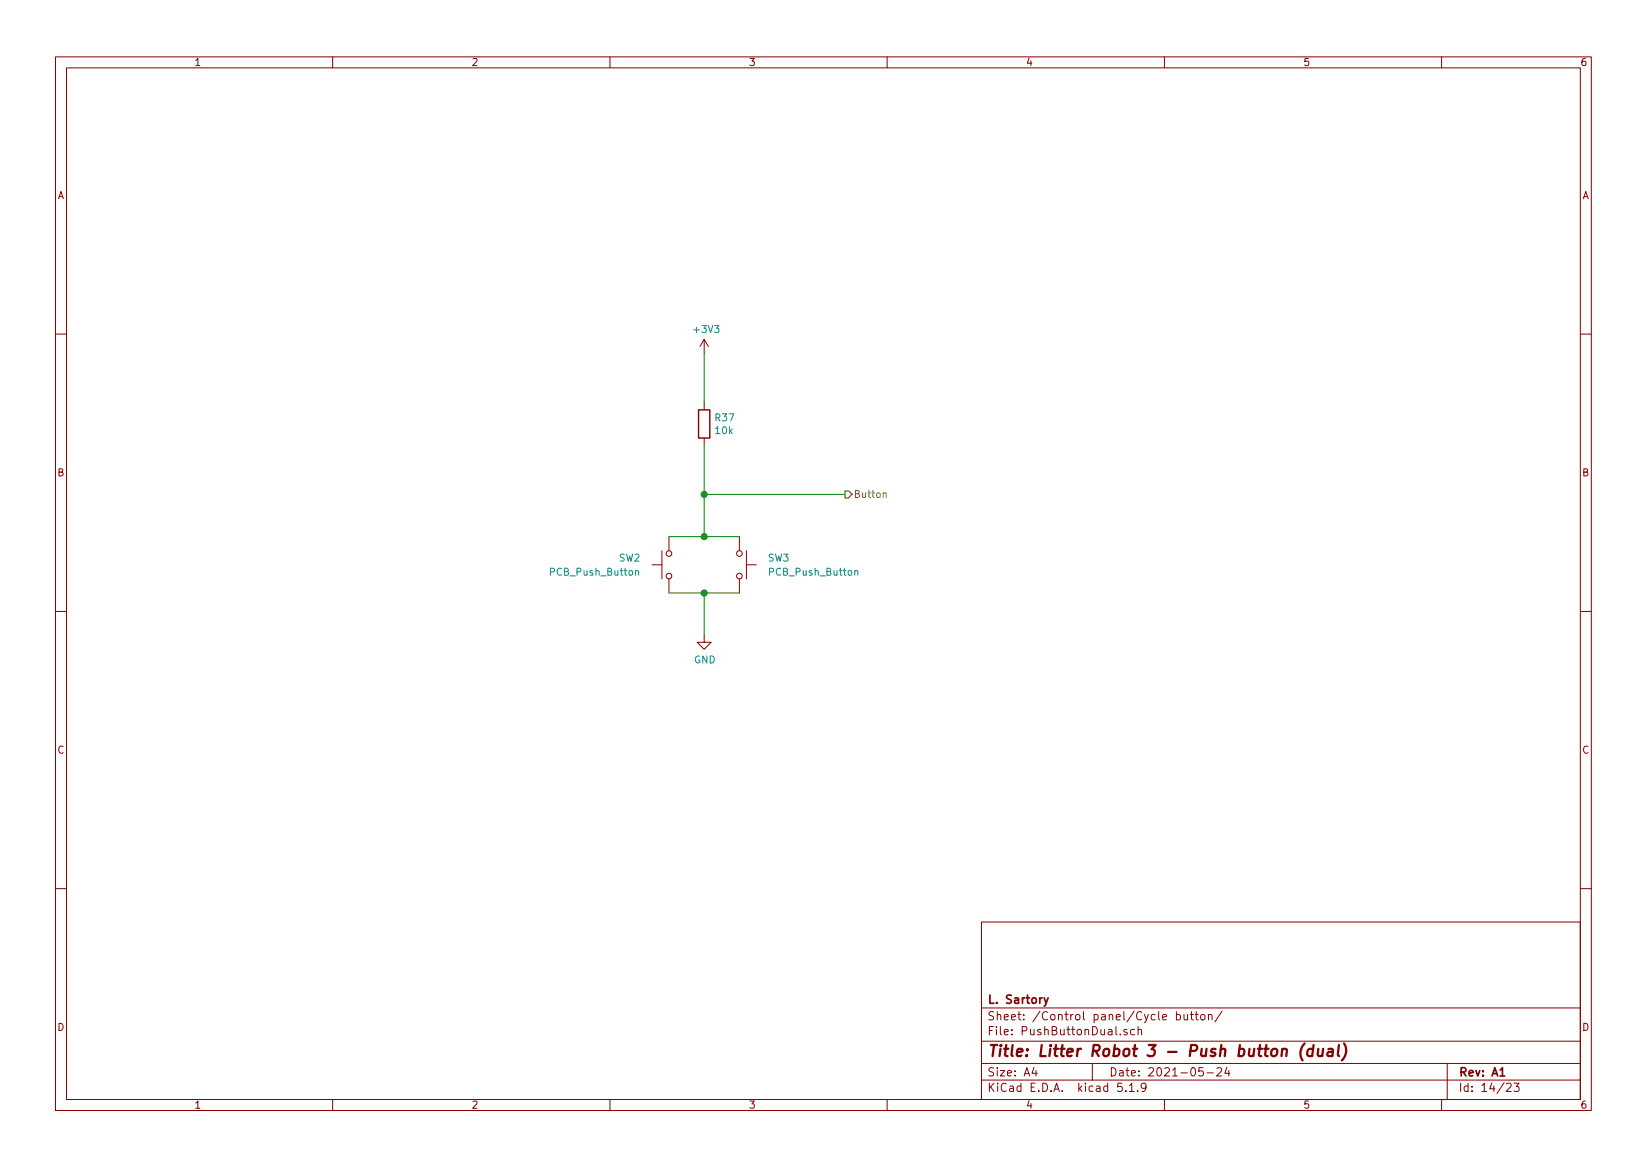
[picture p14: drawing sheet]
<svg xmlns="http://www.w3.org/2000/svg" width="297mm" height="210mm" viewBox="0 0 297 210" stroke-linecap="round" stroke-linejoin="round" font-family="sans-serif">
<defs><g id="words">
<text font-size="2.8" fill="#840000" x="178" y="190.5">Title: Litter Robot 3 - Push button (dual)</text>
<g font-size="2.1" fill="#840000">
<text x="178" y="184">Sheet: /Control panel/Cycle button/</text>
<text x="178" y="181">L. Sartory</text>
<text x="178" y="186.7">File: PushButtonDual.sch</text>
<text x="178" y="196.9">KiCad E.D.A. kicad 5.1.9</text>
<text x="178" y="194.1">Size: A4</text>
<text x="200" y="194.1">Date: 2021-05-24</text>
<text x="263" y="194.1">Rev: A1</text>
<text x="263" y="196.9">Id: 14/23</text>
</g>
<g font-size="1.8" fill="#840000">
<text x="35" y="11.9">1</text>
<text x="85" y="11.9">2</text>
<text x="135" y="11.9">3</text>
<text x="185" y="11.9">4</text>
<text x="235" y="11.9">5</text>
<text x="285" y="11.9">6</text>
<text x="10.4" y="35.9">A</text>
<text x="285.4" y="35.9">A</text>
<text x="10.4" y="85.9">B</text>
<text x="285.4" y="85.9">B</text>
<text x="10.4" y="135.9">C</text>
<text x="285.4" y="135.9">C</text>
<text x="10.4" y="185.9">D</text>
<text x="285.4" y="185.9">D</text>
<text x="35" y="199.9">1</text>
<text x="85" y="199.9">2</text>
<text x="135" y="199.9">3</text>
<text x="185" y="199.9">4</text>
<text x="235" y="199.9">5</text>
<text x="285" y="199.9">6</text>
</g>
<g font-size="1.8" fill="#008484">
<text x="125.3" y="60">+3V3</text>
<text x="129.1" y="76">R37</text>
<text x="129.1" y="78.3">10k</text>
<text x="111.7" y="101.3">SW2</text>
<text x="138.5" y="101.3">SW3</text>
<text x="99.4" y="103.8">PCB_Push_Button</text>
<text x="138.9" y="103.8">PCB_Push_Button</text>
<text x="125.2" y="119.6">GND</text>
</g>
<text font-size="1.8" fill="#848400" x="153.9" y="89.8">Button</text>
</g></defs>
<g fill="none" stroke="#840000" stroke-width=".18">
<path d="M10 10.3h277v189.9h-277zM12 12.2h273v186.1h-273zM60 10.3v1.9M110 10.3v1.9M160 10.3v1.9M210 10.3v1.9M260 10.3v1.9M10 60.2h2M127 61.2l-.8 1.3M127 61.2v2.5M127 72.6v1.3M127 79v1.3"/>
<path d="M127 61.2l.8 1.3M285 60.2h2M119.4 99.3v5.1M120.6 96.8v2.5M133.3 96.8v2.5M134.6 99.3v5.1M10 110.3h2M117.6 101.8h1.8M120.6 104.4v2.5M127 114.5v1.3h1.3l-1.3 1.3-1.3-1.3h1.3M133.3 104.4v2.5M134.6 101.8h1.8"/>
<path d="M285 110.3h2M10 160.2h2M177 166.3h108v32h-108zM285 160.2h2M60 198.3v1.9M110 198.3v1.9M160 198.3v1.9M177 194.8h108M177 191.8h108M177 187.8h108M177 181.8h108M186.5 192.5l-.4 1h1"/>
<path d="M186.8 193v1M197 191.8v3M202.1 186.5v.1M202.3 195.3h-.7l-.1 .7 .3-.1 .5 .1 .1 .2-.1 .5-.2 .1-.6-.1M203 196.7v.1M203.3 185.7l-.4-.1-.2 .2 .1 .2 .5 .2v.3h-.6M203.7 195.8l.4-.5v1.5M203.7 196.8h.8M204.6 185.7l-.4-.1-.3 .3 .1 .6 .2 .1 .4-.1M205.2 196.7v.1M205.3 185.7l.2-.1 .3 .1 .1 .9M205.3 185.1v1.5"/>
<path d="M206.7 196l-.3 .3-.4-.1-.2-.2v-.4l.2-.2 .4-.1 .2 .2a1.19 1.19 0 0 1-.2 1.2l-.4 .1M210 198.3v1.9M212.2 183l.4-.1 .3 .3-.1 .6-.2 .1-.4-.1M212.2 182.4v1.5M213.5 182.9l.1 .9 .4 .1 .2-.1M214.2 182.9v1M214.7 182.9h.5M214.9 182.4v1.3l.3 .2M215.5 182.9h.6M215.7 182.4v1.3l.4 .2M216.6 183.1l.2-.2 .4 .2v.7l-.2 .1-.4-.1zM217 192.5h-.7l-.1 .7 .2-.1 .5 .1 .1 .2v.5l-.2 .1-.6-.1"/>
<path d="M217.7 193.5h1.1M218 183.1l.2-.2 .3 .1 .1 .9M218 182.9v1M219.5 192.7l.2-.2h.3l.3 .2v.3v.2l-.9 .8h.9M220.4 182.3l-1.3 2M221.3 192.5l-.4 1h.9M221.6 193v1M260 198.3v1.9M261 191.8v6.5M271.7 195.5l.6-.2 .2 .5-.9 1h.9M273 195.3h1l-.5 .6 .4 .1v.7l-.2 .1-.7-.1"/>
<circle cx="120.7" cy="99.8" r=".51"/>
<circle cx="133.4" cy="99.8" r=".51"/>
<circle cx="120.7" cy="103.9" r=".51"/>
<circle cx="133.4" cy="103.9" r=".51"/>
</g>
<path d="M188.3 179.9l.4 1M189 179.9l-.5 1.4-.2 .1M270.5 194h.9" fill="none" stroke="#840000" stroke-width=".3"/>
<path d="M231.2 189.3a.52 .52 0 0 1 .9 .1l-.1 1M235.3 188.2a2.37 2.37 0 0 0-.4 3M236.8 189.2a.68 .68 0 0 0-1 .3l-.1 .6 .2 .2 .2 .1 .6-.1M236.9 188.4l-.2 2M237.8 189.1l-.1 1.2a.56 .56 0 0 0 .8 0M238.6 189.1l-.1 1.3M239.6 189.2h.7v1.2M240.4 189.6l-.7 .1a.4 .4 0 0 0-.3 .3 .4 .4 0 0 0 .2 .4l.7-.1M241.5 188.4l-.2 1.8 .2 .2M242.4 188.2a2.31 2.31 0 0 1-.4 3" fill="none" stroke="#840000" stroke-width=".41"/>
<path d="M114.6 103l.2-.1h.3l.1 .8M154.2 103l.1-.1h.3l.1 .8" fill="none" stroke="#008484" stroke-width=".18"/>
<path d="M126 73.9h2v5.1h-2z" fill="none" stroke="#840000" stroke-width=".25"/>
<path d="M127 63.7v8.9M120.6 96.8h12.7M127 80.3v16.5M127 89.1h25.4M120.6 106.9h12.7M127 106.9v7.6" fill="none" stroke="#008400" stroke-width=".18"/>
<path d="M159.3 89l.2-.1h.3v.8" fill="none" stroke="#848400" stroke-width=".18"/>
<path d="M152.4 88.5h.6l.7 .6-.7 .7h-.6z" fill="none" stroke="#848400" stroke-width=".25"/>
<g fill="#008400" stroke="#008400" stroke-width=".25">
<circle cx="127" cy="96.8" r=".51"/>
<circle cx="127" cy="106.9" r=".51"/>
<circle cx="127" cy="89.1" r=".51"/>
</g>
<use href="#words"/>
</svg>
